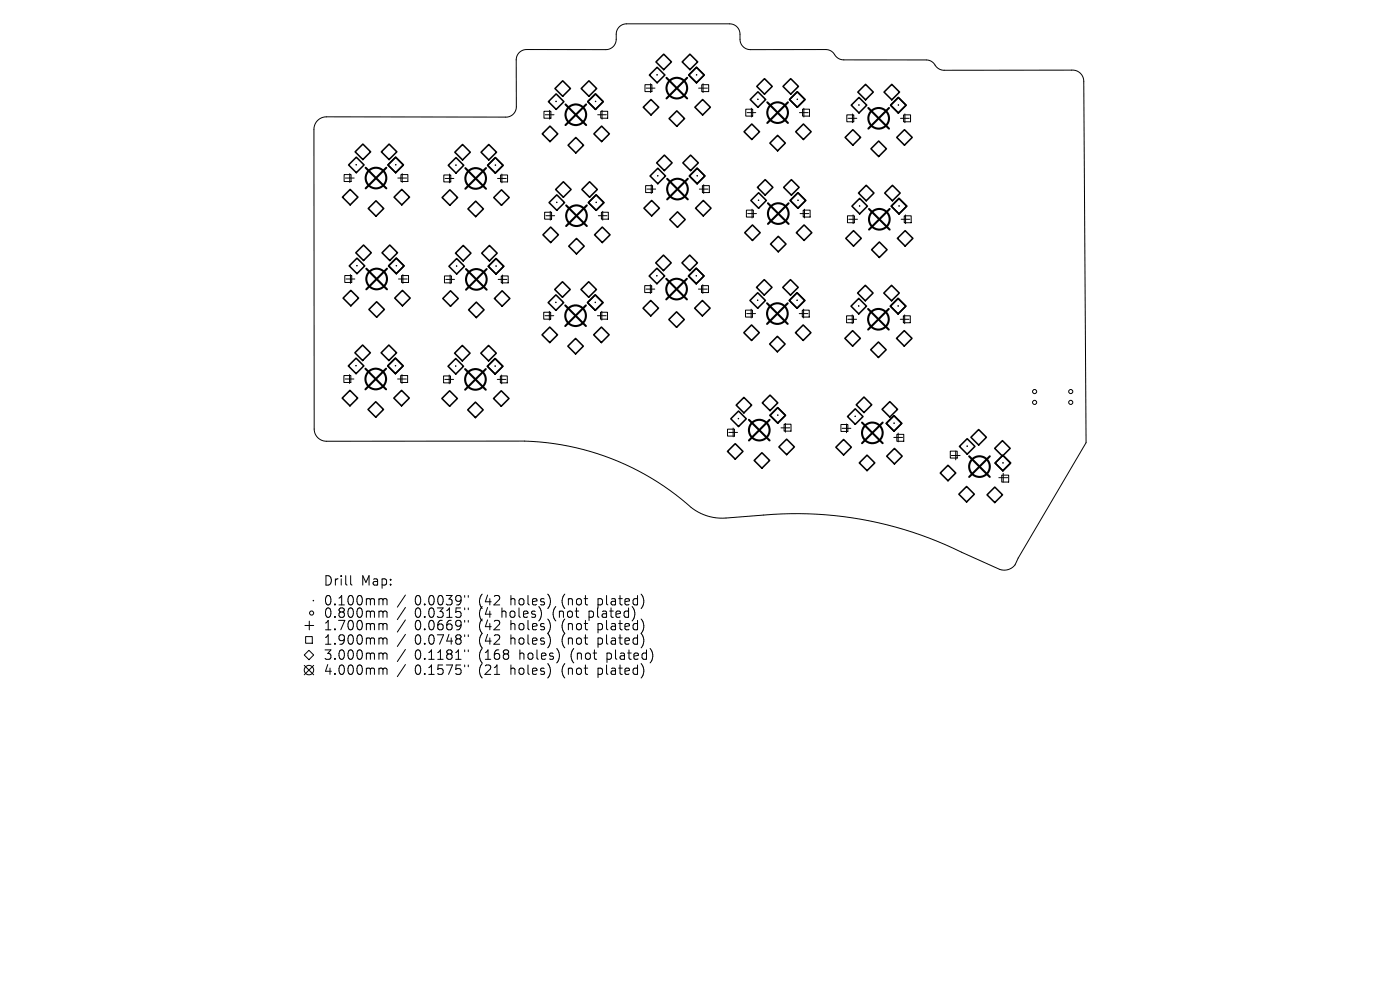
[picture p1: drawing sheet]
<svg xmlns="http://www.w3.org/2000/svg" width="297mm" height="210mm" viewBox="0 0 297 210" stroke-linecap="round" stroke-linejoin="round" font-family="sans-serif">
<defs><g id="words">
<g font-size="2.8">
<text x="68.5" y="124.5">Drill</text>
<text x="76.6" y="124.5">Map:</text>
<text x="68.5" y="128.7">0.100mm</text>
<text x="68.5" y="131.3">0.800mm</text>
<text x="88" y="128.7">0.0039&quot;</text>
<text x="88" y="131.3">0.0315&quot;</text>
<text x="101.7" y="128.7">(42</text>
<text x="101.7" y="131.3">(4</text>
<text x="106.7" y="131.3">holes)</text>
<text x="108.6" y="128.7">holes)</text>
<text x="117.7" y="131.3">(not</text>
<text x="119.6" y="128.7">(not</text>
<text x="125.6" y="131.3">plated)</text>
<text x="127.5" y="128.7">plated)</text>
<text x="68.5" y="134">1.700mm</text>
<text x="68.5" y="137">1.900mm</text>
<text x="88" y="134">0.0669&quot;</text>
<text x="88" y="137">0.0748&quot;</text>
<text x="101.7" y="134">(42</text>
<text x="101.7" y="137">(42</text>
<text x="108.6" y="134">holes)</text>
<text x="108.6" y="137">holes)</text>
<text x="119.6" y="134">(not</text>
<text x="119.6" y="137">(not</text>
<text x="127.5" y="134">plated)</text>
<text x="127.5" y="137">plated)</text>
<text x="68.5" y="140.2">3.000mm</text>
<text x="68.5" y="143.4">4.000mm</text>
<text x="88" y="140.2">0.1181&quot;</text>
<text x="88" y="143.4">0.1575&quot;</text>
<text x="101.7" y="140.2">(168</text>
<text x="101.7" y="143.4">(21</text>
<text x="108.6" y="143.4">holes)</text>
<text x="110.5" y="140.2">holes)</text>
<text x="119.6" y="143.4">(not</text>
<text x="121.5" y="140.2">(not</text>
<text x="127.5" y="143.4">plated)</text>
<text x="129.4" y="140.2">plated)</text>
</g>
</g></defs>
<g fill="none" stroke="#000" stroke-width=".21">
<path d="M136.8 18h1.5v1.4h-1.5zM137.1 18.7h1.9M138 17.8v1.8M139.3 15.8l.1 .1M139.4 15.8l-.1 .1M147.7 15.8l.1 .1M147.8 15.8l-.1 .1M148.2 18.7h1.9M148.9 18h1.4v1.4h-1.4zM149.1 17.8v1.8M67.4 25.6l.8-.6 1-.2h38a2.2 2.2 0 0 0 2.3-2.1v-10a2.19 2.19 0 0 1 2.2-2.2h16.8a2.19 2.19 0 0 0 2.2-2.2v-1.1a2.19 2.19 0 0 1 2.2-2.1h21.9a2.19 2.19 0 0 1 2.2 2.1v1.1a2.19 2.19 0 0 0 2.2 2.2h16a2.42 2.42 0 0 1 2.1 1.4l.8 .6 .9 .2h17.5a2.42 2.42 0 0 1 2.1 1.4l.8 .6 .9 .2h27a2.38 2.38 0 0 1 2.6 2.3l.5 76.7-14.4 24.5a3.2 3.2 0 0 1-1.4 2.1 2.89 2.89 0 0 1-2.5 .3l-8.1-3.7a79.1 79.1 0 0 0-42-7.8l-8 .6a10.6 10.6 0 0 1-8.2-3 55.5 55.5 0 0 0-34.5-13.3h-42.1a2.59 2.59 0 0 1-2.5-2.6l-.1-63.6 .2-1zM73 37h1.5v1.5h-1.5z"/>
<path d="M73.3 37.8h1.8M74.2 36.8v1.9M75.5 34.9l.1 .1M75.6 34.9l-.1 .1M83.9 34.9l.1 .1M84 34.9l-.1 .1M84.4 37.8h1.9M85.1 37h1.4v1.5h-1.4zM85.3 36.8v1.9M94.2 37.1h1.4v1.5h-1.4zM94.4 37.9h1.9M95.3 36.9v1.9"/>
<path d="M96.7 35l.1 .1M96.8 35l-.1 .1M105 35l.2 .1M105.2 35l-.2 .1M105.5 37.9h1.9M106.2 37.1h1.5v1.5h-1.5zM106.5 36.9v1.9M115.4 23.6h1.5v1.5h-1.5zM115.7 24.3h1.8M116.6 23.4v1.9M117.9 21.5l.1 .1M118 21.5l-.1 .1"/>
<path d="M126.3 21.5l.1 .1M126.4 21.5l-.1 .1M126.8 24.3h1.9M127.4 23.6h1.5v1.5h-1.5zM127.7 23.4v1.9M137 39.4h1.4v1.4h-1.4zM138.2 39.2v1.8M139.5 37.2l.1 .1M139.6 37.2l-.1 .1M147.9 37.2l.1 .1M148 37.2l-.1 .1M149 39.4h1.5v1.4h-1.5z"/>
<path d="M149.3 39.2v1.8M158.2 23.2h1.5v1.4h-1.5zM158.5 23.9h1.8M159.4 23v1.8M160.7 21l.1 .1M160.8 21l-.1 .1M169.1 21l.1 .1M169.2 21l-.1 .1M169.6 23.9h1.9M170.3 23.2h1.4v1.4h-1.4zM170.5 23v1.8M179.6 24.4h1.5v1.4h-1.5z"/>
<path d="M179.9 25.1h1.9M180.8 24.2v1.8M182.2 22.2l.1 .1M182.3 22.2l-.1 .1M190.5 22.2l.1 .1M190.6 22.2l-.1 .1M191 25.1h1.9M191.7 24.4h1.5v1.4h-1.5zM192 24.2v1.8M73.1 58.4h1.5v1.5h-1.5zM73.4 59.2h1.9M74.3 58.3v1.8"/>
<path d="M75.7 56.3l.1 .1M75.8 56.3l-.1 .1M84 56.3l.1 .1M84.1 56.3l-.1 .1M84.5 59.2h1.9M85.2 58.4h1.5v1.5h-1.5zM85.5 58.3v1.8M94.3 58.5h1.5v1.5h-1.5zM94.6 59.3h1.8M95.5 58.3v1.9M96.8 56.4l.1 .1M96.9 56.4l-.1 .1"/>
<path d="M105.2 56.4l.1 .1M105.3 56.4l-.1 .1M105.7 59.3h1.8M106.3 58.5h1.5v1.5h-1.5zM106.6 58.3v1.9M115.5 45h1.5v1.5h-1.5zM115.8 45.8h1.9M116.7 44.8v1.9M118.1 42.9l.1 .1M118.2 42.9l-.1 .1M126.4 42.9l.1 .1M126.5 42.9l-.1 .1"/>
<path d="M126.9 45.8h1.9M127.6 45h1.5v1.5h-1.5zM127.9 44.8v1.9M137.2 40.1h1.9M139.3 58.4l.1 .2M139.4 58.4l-.1 .2M147.7 58.4l.1 .2M147.8 58.4l-.1 .2M148.4 40.1h1.8M158.3 44.6h1.5v1.4h-1.5zM158.6 45.3h1.9M159.5 44.4v1.8"/>
<path d="M160.9 42.4l.1 .1M161 42.4l-.1 .1M169.2 42.4l.2 .1M169.4 42.4l-.2 .1M169.7 45.3h1.9M170.4 44.6h1.5v1.4h-1.5zM170.7 44.4v1.8M179.8 45.8h1.5v1.4h-1.5zM180.1 46.5h1.8M181 45.6v1.8M182.3 43.6l.1 .1M182.4 43.6l-.1 .1"/>
<path d="M190.7 43.6l.1 .1M190.8 43.6l-.1 .1M191.2 46.5h1.8M191.8 45.8h1.5v1.4h-1.5zM192.1 45.6v1.8M73 79.7h1.4v1.4h-1.4zM74.2 79.5v1.8M75.5 77.5l.1 .1M75.6 77.5l-.1 .1M83.8 77.5l.2 .1M84 77.5l-.2 .1M85 79.7h1.5v1.4h-1.5z"/>
<path d="M85.3 79.5v1.8M94.1 79.7h1.5v1.5h-1.5zM95.3 79.6v1.8M96.6 77.6l.1 .1M96.7 77.6l-.1 .1M105 77.6l.1 .1M105.1 77.6l-.1 .1M106.1 79.7h1.5v1.5h-1.5zM106.4 79.6v1.8M115.3 66.2h1.5v1.5h-1.5zM115.6 67h1.9M116.5 66v1.9"/>
<path d="M117.9 64.1l.1 .1M118 64.1l-.1 .1M126.2 64.1l.2 .1M126.4 64.1l-.2 .1M126.7 67h1.9M127.4 66.2h1.5v1.5h-1.5zM127.7 66v1.9M136.8 60.6h1.4v1.5h-1.4zM137 61.3h1.9M138 60.4v1.9M148.2 61.3h1.8M148.8 60.6h1.5v1.5h-1.5z"/>
<path d="M149.1 60.4v1.9M158.2 65.8h1.4v1.5h-1.4zM158.4 66.5h1.9M159.4 65.6v1.9M160.7 63.6l.1 .2M160.8 63.6l-.1 .2M169.1 63.6l.1 .2M169.2 63.6l-.1 .2M169.5 66.5h1.9M170.2 65.8h1.5v1.5h-1.5zM170.5 65.6v1.9M179.6 67h1.5v1.5h-1.5z"/>
<path d="M179.9 67.7h1.8M180.8 66.8v1.9M182.1 64.8l.1 .2M182.2 64.8l-.1 .2M190.5 64.8l.1 .2M190.6 64.8l-.1 .2M191 67.7h1.9M191.6 67h1.5v1.5h-1.5zM191.9 66.8v1.9M73.2 80.4h1.9M84.3 80.4h1.9M94.4 80.5h1.8"/>
<path d="M105.5 80.5h1.9M154.3 91h1.5v1.5h-1.5zM154.6 91.7h1.9M155.5 90.8v1.9M156.6 88.7l.1 .1M156.7 88.7l-.1 .1M164.9 88l.2 .1M165.1 88l-.2 .1M165.7 90.8h1.8M166.3 90h1.5v1.5h-1.5zM166.6 89.8v1.9M178.4 90h1.5v1.5h-1.5z"/>
<path d="M178.7 90.9h1.8M179.6 89.9v1.9M181.4 88.3l.1 .1M181.5 88.3l-.1 .1M189.6 92.8h1.9M189.6 89.7l.1 .1M189.7 89.7l-.1 .1M190.3 92.1h1.4v1.5h-1.4zM190.5 91.9v1.8M201.6 95.7h1.5v1.5h-1.5zM201.8 96.6h1.9M202.7 95.7v1.9"/>
<path d="M205.1 94.6l.1 .1M205.2 94.6l-.1 .1M212.7 98.1l.1 .1M212.8 98.1l-.1 .1M211.9 101.3h1.9M212.5 100.8h1.5v1.5h-1.5zM212.8 100.4v1.9M64.5 138.9l1-1 1 1-1 1zM64.7 132.7h1.8M64.8 135h1.5v1.5h-1.5zM65.6 131.8v1.8M66.4 127.3l.1 .2"/>
<path d="M66.5 127.3l-.1 .2M74.4 122.1v1.7l.3 .3M80.7 127l.5 .1v.2M80.7 129.6h.3l.2 .3M80.7 132.3h.3l.2 .3M80.7 135.3l.5 .1v.2M80.7 138.5l.5 .1v.2M81.2 127.3l.3-.3 .5 .1 .1 1.2M81.2 127.3v1M81.2 129.9v1.1M81.2 132.6v1M81.2 135.6v1.1"/>
<path d="M81.2 138.8v1.1M81.2 129.9l.3-.3 .5 .1 .1 1.3M81.2 132.6l.3-.3 .5 .1 .1 1.2M81.2 135.6l.3-.3 .5 .1 .1 1.3M81.2 138.8l.3-.3 .5 .1 .1 1.3M86 126.2l-1.7 2.6M86 128.9l-1.7 2.5M86 131.5l-1.7 2.6M86 134.6l-1.7 2.5M86 137.8l-1.7 2.5M98.6 126.3v.4M98.6 129v.3"/>
<path d="M98.6 131.6v.4M98.6 134.7v.3M98.6 137.9v.3M99.3 126.3v.4M99.3 129v.3M99.3 131.6v.4M99.3 134.7v.3M99.3 137.9v.3M64.5 141.1l2 2M66.5 141.1l-2 2M80.7 141.7h.3l.2 .3M81.2 142v1.1"/>
<path d="M81.2 142l.3-.3 .5 .1 .1 1.3M86 141l-1.7 2.5M98.6 141.1v.3M99.3 141.1v.3"/>
<circle cx="219.5" cy="83.1" r=".44"/>
<circle cx="219.5" cy="85.4" r=".44"/>
<circle cx="227.2" cy="83.1" r=".44"/>
<circle cx="227.2" cy="85.4" r=".44"/>
<circle cx="66.1" cy="130" r=".44"/>
<circle cx="65.5" cy="142.1" r="1"/>
</g>
<g fill="none" stroke="#000" stroke-width=".33">
<path d="M117.7 18.8l1.7-1.7 1.6 1.7-1.6 1.6zM118 19.9l1.6 1.7-1.6 1.6-1.7-1.6zM124.9 17.1l1.7 1.7-1.7 1.6-1.6-1.6zM126.3 19.9l1.7 1.7-1.7 1.6-1.6-1.6zM137.8 15.9l1.6-1.6 1.7 1.6-1.7 1.7zM139.2 13.1l1.6-1.6 1.6 1.6-1.6 1.7zM144.7 13.1l1.7-1.6 1.6 1.6-1.6 1.7zM147.8 14.3l1.6 1.6-1.6 1.7-1.7-1.7zM162.2 16.7l1.6 1.6-1.6 1.7-1.7-1.7zM167.7 16.7l1.7 1.6-1.7 1.7-1.6-1.7zM169.1 19.5l1.7 1.6-1.7 1.7-1.6-1.7zM183.6 17.9l1.7 1.6-1.7 1.7-1.6-1.7z"/>
<path d="M189.2 17.9l1.6 1.6-1.6 1.7-1.7-1.7zM73.9 35l1.7-1.7 1.6 1.7-1.6 1.6zM77 30.6l1.6 1.6-1.6 1.6-1.7-1.6zM82.5 30.6l1.7 1.6-1.7 1.6-1.6-1.6zM83.9 33.3l1.7 1.7-1.7 1.6-1.6-1.6zM96.5 32.3l1.6-1.7 1.7 1.7-1.7 1.6zM96.7 33.4l1.7 1.7-1.7 1.6-1.6-1.6zM103.7 30.6l1.6 1.7-1.6 1.6-1.6-1.6zM105.1 33.4l1.6 1.7-1.6 1.6-1.7-1.6zM115 28.4l1.7-1.6 1.6 1.6-1.6 1.6zM119.5 38.6l1.7 1.6-1.7 1.6-1.6-1.6zM122.2 29.2l1.6 1.6-1.6 1.6-1.7-1.6z"/>
<path d="M125.1 38.6l1.6 1.6-1.6 1.6-1.7-1.6zM127.6 26.8l1.7 1.6-1.7 1.6-1.6-1.6zM137.9 37.3l1.7-1.6 1.6 1.6-1.6 1.7zM138.1 21.1l1.7 1.6-1.7 1.7-1.6-1.7zM140.9 32.9l1.7 1.6-1.7 1.7-1.6-1.7zM143.6 23.5l1.6 1.7-1.6 1.6-1.7-1.6zM146.5 32.9l1.6 1.6-1.6 1.7-1.6-1.7zM147.9 35.7l1.6 1.6-1.6 1.7-1.6-1.7zM149.1 21.1l1.6 1.6-1.6 1.7-1.7-1.7zM157.8 27.9l1.7-1.6 1.6 1.6-1.6 1.7zM159.2 21.1l1.6-1.6 1.6 1.6-1.6 1.7zM160.7 39.7l1.6-1.6 1.7 1.6-1.7 1.7z"/>
<path d="M165 28.7l1.6 1.7-1.6 1.6-1.7-1.6zM166.2 39.7l1.7-1.6 1.6 1.6-1.6 1.7zM168.8 27.9l1.6-1.6 1.7 1.6-1.7 1.7zM179.3 29.2l1.6-1.7 1.7 1.7-1.7 1.6zM182.2 20.7l1.7 1.6-1.7 1.7-1.6-1.7zM184.8 31.6l1.6-1.7 1.6 1.7-1.6 1.6zM190.2 29.2l1.7-1.7 1.6 1.7-1.6 1.6zM190.6 20.7l1.6 1.6-1.6 1.7-1.7-1.7zM72.6 41.8l1.7-1.6 1.6 1.6-1.6 1.7zM74.1 56.4l1.6-1.6 1.7 1.6-1.7 1.6zM75.5 53.6l1.6-1.6 1.7 1.6-1.7 1.7zM79.8 42.6l1.6 1.6-1.6 1.7-1.7-1.7z"/>
<path d="M81 53.6l1.7-1.6 1.6 1.6-1.6 1.7zM83.6 41.8l1.6-1.6 1.7 1.6-1.7 1.7zM84.1 54.8l1.6 1.6-1.6 1.6-1.7-1.6zM95.2 56.5l1.7-1.7 1.6 1.7-1.6 1.6zM95.4 40.3l1.7 1.6-1.7 1.6-1.6-1.6zM96.6 53.7l1.7-1.6 1.6 1.6-1.6 1.6zM99.3 44.3l1.6-1.6 1.7 1.6-1.7 1.7zM103.8 52.1l1.7 1.6-1.7 1.6-1.6-1.6zM105.2 54.8l1.7 1.7-1.7 1.6-1.6-1.6zM106.4 40.3l1.6 1.6-1.6 1.6-1.7-1.6zM115.2 49.8l1.6-1.6 1.7 1.6-1.7 1.7zM118.1 41.3l1.7 1.7-1.7 1.6-1.6-1.6z"/>
<path d="M119.3 59.8l1.7 1.6-1.7 1.7-1.6-1.7zM120.7 52.2l1.6-1.6 1.6 1.6-1.6 1.7zM124.8 43l1.7-1.7 1.6 1.7-1.6 1.6zM126.1 49.8l1.7-1.6 1.6 1.6-1.6 1.7zM136.6 44.2l1.6-1.7 1.7 1.7-1.7 1.6zM137.7 58.5l1.7-1.6 1.6 1.6-1.6 1.7zM139.1 55.8l1.7-1.7 1.6 1.7-1.6 1.6zM142.1 46.6l1.6-1.7 1.7 1.7-1.7 1.6zM144.7 55.8l1.6-1.7 1.7 1.7-1.7 1.6zM146.1 58.5l1.6-1.6 1.6 1.6-1.6 1.7zM149.2 42.5l1.6 1.7-1.6 1.6-1.6-1.6zM158 49.4l1.6-1.7 1.7 1.7-1.7 1.6z"/>
<path d="M159.3 42.5l1.6-1.6 1.7 1.6-1.7 1.7zM162.1 59.3l1.7 1.7-1.7 1.6-1.6-1.6zM163.5 51.8l1.6-1.7 1.6 1.7-1.6 1.6zM167.7 59.3l1.6 1.7-1.6 1.6-1.6-1.6zM169.3 40.9l1.6 1.6-1.6 1.7-1.7-1.7zM170.6 47.7l1.6 1.7-1.6 1.6-1.7-1.6zM179.4 50.6l1.7-1.7 1.6 1.7-1.6 1.6zM180.7 43.7l1.7-1.6 1.6 1.6-1.6 1.7zM182.1 41l1.7-1.7 1.6 1.7-1.6 1.6zM186.5 51.3l1.7 1.7-1.7 1.6-1.6-1.6zM187.7 41l1.6-1.7 1.7 1.7-1.7 1.6zM190.4 50.6l1.6-1.7 1.7 1.7-1.7 1.6z"/>
<path d="M190.7 42.1l1.7 1.6-1.7 1.7-1.6-1.7zM74.4 61.6l1.7 1.6-1.7 1.7-1.6-1.7zM75.5 76l1.7 1.6-1.7 1.7-1.6-1.7zM76.9 73.2l1.7 1.6-1.7 1.7-1.6-1.7zM78.3 65.6l1.6-1.6 1.6 1.6-1.6 1.7zM82.5 73.2l1.6 1.6-1.6 1.7-1.6-1.7zM83.9 76l1.6 1.6-1.6 1.7-1.7-1.7zM85.4 61.6l1.6 1.6-1.6 1.7-1.7-1.7zM93.9 63.3l1.7-1.6 1.6 1.6-1.6 1.7zM96.7 76.1l1.6 1.6-1.6 1.6-1.7-1.6zM98.1 73.3l1.6 1.6-1.6 1.7-1.7-1.7zM101.1 64.1l1.6 1.6-1.6 1.7-1.7-1.7z"/>
<path d="M103.4 77.7l1.6-1.6 1.7 1.6-1.7 1.6zM103.6 73.3l1.7 1.6-1.7 1.7-1.6-1.7zM104.9 63.3l1.6-1.6 1.7 1.6-1.7 1.7zM115 71l1.6-1.6 1.7 1.6-1.7 1.7zM117.9 62.5l1.7 1.7-1.7 1.6-1.6-1.6zM120.5 73.4l1.6-1.6 1.7 1.6-1.7 1.7zM123.2 61.4l1.7-1.6 1.6 1.6-1.6 1.7zM124.6 64.2l1.7-1.7 1.6 1.7-1.6 1.6zM125.9 71l1.7-1.6 1.6 1.6-1.6 1.7zM138.1 63.7l1.6 1.7-1.6 1.6-1.7-1.6zM143.5 66.1l1.7 1.7-1.7 1.6-1.6-1.6zM147.4 65.4l1.6-1.7 1.7 1.7-1.7 1.6z"/>
<path d="M157.8 70.6l1.6-1.7 1.7 1.7-1.7 1.6zM160.7 62.1l1.7 1.6-1.7 1.7-1.6-1.7zM163.3 73l1.6-1.7 1.7 1.7-1.7 1.6zM168.7 70.6l1.7-1.7 1.6 1.7-1.6 1.6zM169.1 62.1l1.6 1.6-1.6 1.7-1.7-1.7zM180.9 70.1l1.6 1.7-1.6 1.6-1.7-1.6zM182.2 63.3l1.6 1.6-1.6 1.7-1.7-1.7zM183.6 60.5l1.6 1.7-1.6 1.6-1.7-1.6zM184.7 74.2l1.7-1.7 1.6 1.7-1.6 1.6zM188.9 64.9l1.6-1.6 1.7 1.6-1.7 1.7zM189.1 60.5l1.7 1.7-1.7 1.6-1.6-1.6zM190.2 71.8l1.6-1.7 1.7 1.7-1.7 1.6z"/>
<path d="M72.6 84.5l1.6-1.7 1.7 1.7-1.7 1.6zM78.1 86.9l1.6-1.7 1.7 1.7-1.7 1.6zM83.5 84.5l1.7-1.7 1.6 1.7-1.6 1.6zM95.4 82.9l1.6 1.6-1.6 1.7-1.7-1.7zM100.9 85.3l1.6 1.6-1.6 1.7-1.7-1.7zM104.7 84.5l1.6-1.6 1.7 1.6-1.7 1.7zM154.3 95.8l1.7-1.7 1.6 1.7-1.6 1.6zM156.2 85.9l1.6-1.6 1.7 1.6-1.7 1.7zM156.7 87.2l1.6 1.6-1.6 1.7-1.7-1.7zM161.6 96l1.7 1.7-1.7 1.6-1.6-1.6zM163.3 88.1l1.7-1.6 1.6 1.6-1.6 1.7zM163.4 83.8l1.6 1.7-1.6 1.6-1.7-1.6z"/>
<path d="M166.9 93.2l1.6 1.6-1.6 1.6-1.7-1.6zM179 93.2l1.6 1.7-1.6 1.6-1.7-1.6zM179.8 88.4l1.6-1.7 1.7 1.7-1.7 1.6zM182.3 98.2l1.6-1.7 1.7 1.7-1.7 1.6zM183.3 84.2l1.6 1.7-1.6 1.6-1.7-1.6zM188.1 96.8l1.7-1.7 1.6 1.7-1.6 1.6zM188.8 85.2l1.6 1.6-1.6 1.7-1.7-1.7zM189.7 88.2l1.6 1.6-1.6 1.7-1.7-1.7zM205.2 93.1l1.6 1.6-1.6 1.6-1.7-1.6zM207.6 91.1l1.7 1.7-1.7 1.6-1.6-1.6zM211 95.1l1.7-1.6 1.6 1.6-1.6 1.7zM211.1 98.2l1.6-1.6 1.7 1.6-1.7 1.7z"/>
<path d="M199.5 100.3l1.6-1.6 1.7 1.6-1.7 1.7zM203.4 104.8l1.7-1.6 1.6 1.6-1.6 1.7zM209.4 105l1.6-1.7 1.7 1.7-1.7 1.6z"/>
</g>
<g fill="none" stroke="#000" stroke-width=".44">
<path d="M141.4 16.5l4.4 4.4M145.8 16.5l-4.4 4.4M77.6 35.6l4.4 4.4M82 35.6l-4.4 4.4M98.7 35.7l4.4 4.3M103.1 35.7l-4.4 4.3M120 22.2l4.3 4.3M124.3 22.2l-4.3 4.3M141.5 37.9l4.4 4.4M145.9 37.9l-4.4 4.4M162.8 21.7l4.4 4.4M167.2 21.7l-4.4 4.4"/>
<path d="M184.2 22.9l4.4 4.4M188.6 22.9l-4.4 4.4M77.7 57l4.4 4.4M82.1 57l-4.4 4.4M98.9 57.1l4.3 4.4M103.2 57.1l-4.3 4.4M120.1 43.6l4.4 4.3M124.5 43.6l-4.4 4.3M141.3 59.1l4.4 4.4M145.7 59.1l-4.4 4.4M162.9 43.1l4.4 4.4M167.3 43.1l-4.4 4.4"/>
<path d="M184.4 44.3l4.3 4.4M188.7 44.3l-4.3 4.4M77.5 78.2l4.4 4.4M81.9 78.2l-4.4 4.4M98.7 78.3l4.4 4.4M103.1 78.3l-4.4 4.4M119.9 64.8l4.4 4.4M124.3 64.8l-4.4 4.4M162.7 64.3l4.4 4.4M167.1 64.3l-4.4 4.4M184.2 65.5l4.3 4.4M188.5 65.5l-4.3 4.4"/>
<path d="M158.9 89.1l4.4 4.3M163.3 89.1l-4.4 4.3M182.9 89.6l4.4 4.4M187.3 89.6l-4.4 4.4M205.6 96.8l4.4 4.4M210 96.8l-4.4 4.4"/>
<circle cx="143.6" cy="18.7" r="2.19"/>
<circle cx="79.8" cy="37.8" r="2.19"/>
<circle cx="100.9" cy="37.9" r="2.19"/>
<circle cx="122.2" cy="24.3" r="2.19"/>
<circle cx="165" cy="23.9" r="2.19"/>
<circle cx="186.4" cy="25.1" r="2.19"/>
<circle cx="79.9" cy="59.2" r="2.19"/>
<circle cx="101.1" cy="59.3" r="2.19"/>
<circle cx="122.3" cy="45.8" r="2.19"/>
<circle cx="143.7" cy="40.1" r="2.19"/>
<circle cx="165.1" cy="45.3" r="2.19"/>
<circle cx="186.5" cy="46.5" r="2.19"/>
<circle cx="122.1" cy="67" r="2.19"/>
<circle cx="143.5" cy="61.3" r="2.19"/>
<circle cx="164.9" cy="66.5" r="2.19"/>
<circle cx="186.4" cy="67.7" r="2.19"/>
<circle cx="79.7" cy="80.4" r="2.19"/>
<circle cx="100.9" cy="80.5" r="2.19"/>
<circle cx="161.1" cy="91.2" r="2.19"/>
<circle cx="185.1" cy="91.8" r="2.19"/>
<circle cx="207.8" cy="99" r="2.19"/>
</g>
<use href="#words"/>
</svg>
